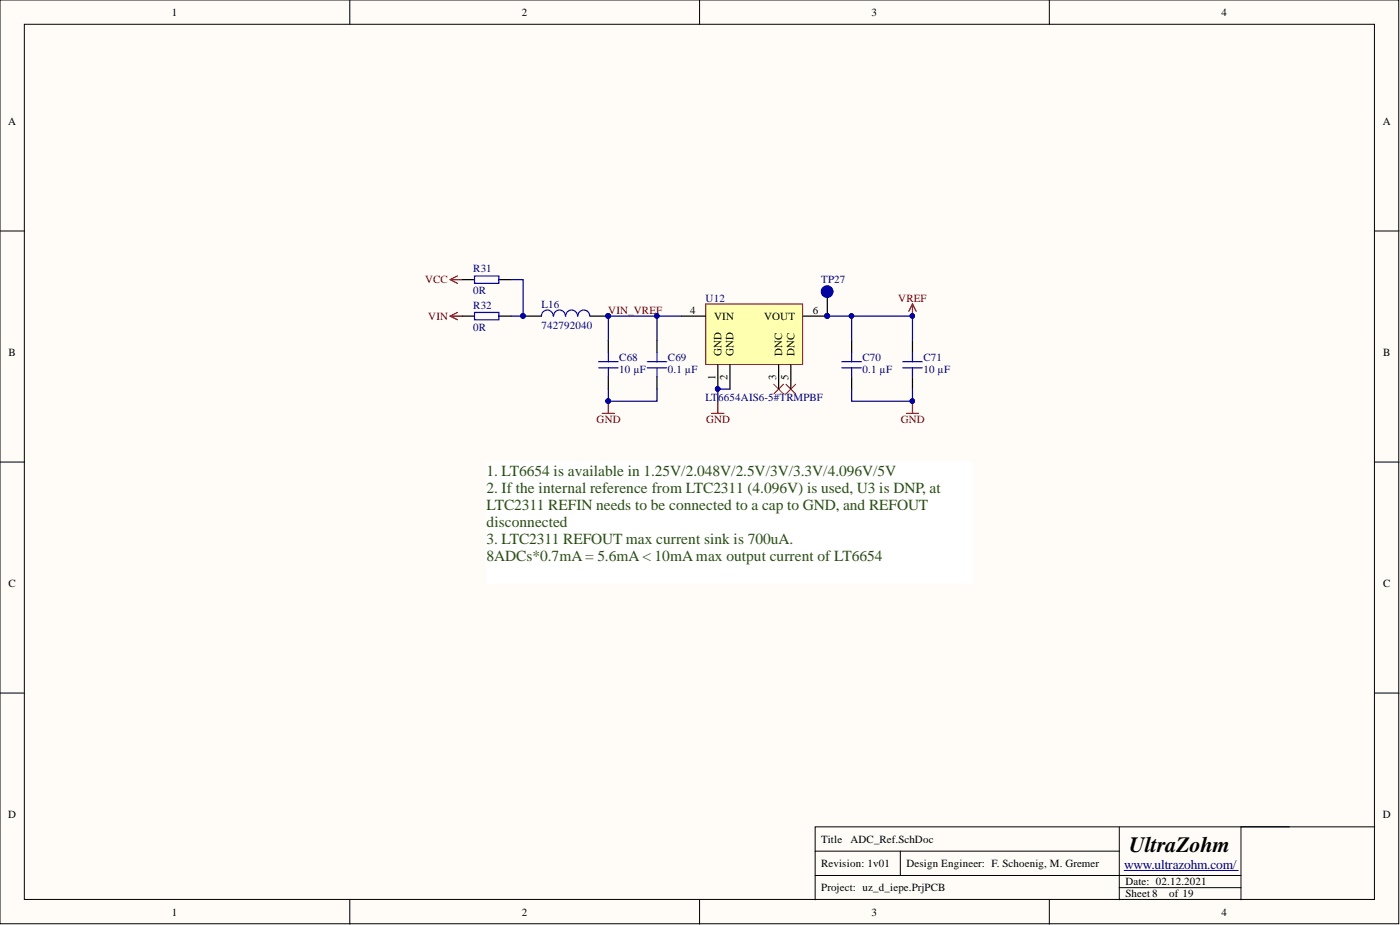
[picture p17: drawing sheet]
<svg xmlns="http://www.w3.org/2000/svg" width="292mm" height="193mm" viewBox="0 0 292 193" stroke-linecap="round" stroke-linejoin="round" font-family="sans-serif">
<defs><g id="words">
<text font-size="4.6" x="235.6" y="177.8">UltraZohm</text>
<g font-size="3.2" fill="#274e13">
<text x="101.5" y="99.3">1. LT6654 is available in 1.25V/2.048V/2.5V/3V/3.3V/4.096V/5V</text>
<text x="101.5" y="102.8">2. If the internal reference from LTC2311 (4.096V) is used, U3 is DNP, at</text>
<text x="101.5" y="106.4">LTC2311 REFIN needs to be connected to a cap to GND, and REFOUT</text>
<text x="101.5" y="109.9">disconnected</text>
<text x="101.5" y="113.5">3. LTC2311 REFOUT max current sink is 700uA.</text>
<text x="101.5" y="117">8ADCs*0.7mA = 5.6mA &lt; 10mA max output current of LT6654</text>
</g>
<text font-size="2.8" fill="#000080" x="234.6" y="181.3">www.ultrazohm.com/</text>
<g font-size="2.3">
<text x="35.9" y="3.3">1</text>
<text x="108.9" y="3.3">2</text>
<text x="181.8" y="3.3">3</text>
<text x="254.9" y="3.3">4</text>
<text x="1.7" y="26.1">A</text>
<text x="288.5" y="26.1">A</text>
<text x="144" y="65.4">4</text>
<text x="169.6" y="65.4">6</text>
<text x="149" y="66.7">VIN</text>
<text x="159.4" y="66.7">VOUT</text>
<text x="1.8" y="74.3">B</text>
<text x="150.5" y="74.3" transform="rotate(-90 150.5 74.3)">GND</text>
<text x="153.1" y="74.3" transform="rotate(-90 153.1 74.3)">GND</text>
<text x="163.2" y="74.3" transform="rotate(-90 163.2 74.3)">DNC</text>
<text x="165.8" y="74.3" transform="rotate(-90 165.8 74.3)">DNC</text>
<text x="288.6" y="74.3">B</text>
<text x="149.3" y="79.3" transform="rotate(-90 149.3 79.3)">1</text>
<text x="151.8" y="79.3" transform="rotate(-90 151.8 79.3)">2</text>
<text x="162" y="79.3" transform="rotate(-90 162 79.3)">3</text>
<text x="164.5" y="79.3" transform="rotate(-90 164.5 79.3)">5</text>
<text x="1.8" y="122.5">C</text>
<text x="288.6" y="122.5">C</text>
<text x="1.7" y="170.7">D</text>
<text x="288.5" y="170.7">D</text>
<text x="171.3" y="175.8">Title</text>
<text x="177.4" y="175.8">ADC_Ref.SchDoc</text>
<text x="171.3" y="180.9">Revision: 1v01</text>
<text x="171.3" y="185.9">Project: uz_d_iepe.PrjPCB</text>
<text x="189.1" y="180.9">Design Engineer: F. Schoenig, M. Gremer</text>
<text x="234.8" y="184.7">Date: 02.12.2021</text>
<text x="35.9" y="191">1</text>
<text x="108.9" y="191">2</text>
<text x="181.8" y="191">3</text>
<text x="234.8" y="187.2">Sheet 8</text>
<text x="243.9" y="187.2">of 19</text>
<text x="254.9" y="191">4</text>
</g>
<g font-size="2.3" fill="#800000">
<text x="88.7" y="59.1">VCC</text>
<text x="126.9" y="65.4">VIN_VREF</text>
<text x="187.4" y="62.9">VREF</text>
<text x="89.4" y="66.7">VIN</text>
<text x="124.5" y="88.3">GND</text>
<text x="147.3" y="88.3">GND</text>
<text x="187.9" y="88.3">GND</text>
</g>
<g font-size="2.3" fill="#000080">
<text x="98.7" y="56.8">R31</text>
<text x="171.3" y="59.1">TP27</text>
<text x="98.7" y="61.4">0R</text>
<text x="98.7" y="64.4">R32</text>
<text x="113" y="64.2">L16</text>
<text x="147.2" y="62.9">U12</text>
<text x="98.7" y="69">0R</text>
<text x="113" y="68.7">742792040</text>
<text x="129.2" y="75.3">C68</text>
<text x="129.2" y="77.9">10 µF</text>
<text x="139.4" y="75.3">C69</text>
<text x="139.4" y="77.9">0.1 µF</text>
<text x="180" y="75.3">C70</text>
<text x="180" y="77.9">0.1 µF</text>
<text x="192.7" y="75.3">C71</text>
<text x="192.7" y="77.9">10 µF</text>
<text x="147.2" y="83.7">LT</text>
<text x="149.9" y="83.7">6654AIS6-5#TRMPBF</text>
</g>
</g></defs>
<g fill="#fffcf8" stroke="#000" stroke-width=".21">
<path d="M0 0h291.8v192.7h-291.8z"/>
<path d="M5.1 5.1h281.7v182.5h-281.7z"/>
</g>
<g fill="none" stroke="#000" stroke-width=".21">
<path d="M73 0v5.1M146 0v5.1M218.9 0v5.1M0 48.2h5.1M286.8 48.2h5.1M0 96.4h5.1M286.8 96.4h5.1M0 144.6h5.1M286.8 144.6h5.1M170.1 177.6h63.4M187.8 177.6v5M233.5 172.5v15.2"/>
<path d="M269.1 172.5h-99v15.2M286.8 172.5h-27.9v15.2M73 187.7v5.1M146 187.7v5.1M170.1 182.6h88.8M218.9 187.7v5.1M233.5 185.2h25.4"/>
</g>
<path d="M234.6 181.6h23.8" fill="none" stroke="#000080" stroke-width=".21"/>
<g fill="none" stroke="#800000" stroke-width=".25">
<path d="M93.9 58.3l1.5 .8M93.9 58.3h2.6M95.4 57.6l-1.5 .7M93.9 65.9l1.5 .8M93.9 65.9h2.6M95.4 65.2l-1.5 .7M190.4 63.4v2.5M190.4 63.4l-.8 1.5M190.4 63.4l.7 1.5M125.7 86.2h2.5M126.9 83.7v2.5M148.5 86.2h2.5"/>
<path d="M149.8 83.7v2.5M189.1 86.2h2.6M190.4 83.7v2.5"/>
</g>
<g fill="#000080" stroke="#000080" stroke-width=".21">
<circle cx="126.9" cy="83.7" r=".47"/>
<circle cx="190.3" cy="83.7" r=".47"/>
<circle cx="190.3" cy="65.9" r=".47"/>
<circle cx="126.9" cy="65.9" r=".47"/>
<circle cx="109.1" cy="65.9" r=".47"/>
<circle cx="177.7" cy="65.9" r=".47"/>
<circle cx="137" cy="65.9" r=".47"/>
<circle cx="149.7" cy="81.1" r=".47"/>
<circle cx="172.6" cy="65.9" r=".47"/>
</g>
<path d="M101.5 96.4h101.5v25.3h-101.5z" fill="#fff" stroke="#fff" stroke-width=".21"/>
<path d="M161.4 80.2l2.1 2M163.5 80.2l-2.1 2M164 80.2l2 2M166 80.2l-2 2" fill="none" stroke="#f00" stroke-width=".21"/>
<g fill="none" stroke="#000" stroke-width=".25">
<path d="M96.5 58.3h2.5M104.1 58.3h2.5M96.5 65.9h2.5M104.1 65.9h2.5M109.2 65.9h3.8M123.1 65.9h3.8M126.9 71v2.6M126.9 78.6v2.6M137.1 71v2.6M137.1 78.6v2.6M177.7 71v2.6M177.7 78.6v2.6"/>
<path d="M190.4 71v2.6M190.4 78.6v2.6"/>
</g>
<g fill="none" stroke="#00f" stroke-width=".25">
<path d="M99 57.6h5.1v1.5h-5.1zM99 65.2h5.1v1.5h-5.1zM115.4 65.9a1.23 1.23 0 0 0-1.2-1.2 1.23 1.23 0 0 0-1.2 1.2M118 65.9a1.23 1.23 0 0 0-1.3-1.2 1.23 1.23 0 0 0-1.2 1.2M120.5 65.9a1.23 1.23 0 0 0-1.2-1.2 1.23 1.23 0 0 0-1.3 1.2M123 65.9a1.23 1.23 0 0 0-1.2-1.2 1.23 1.23 0 0 0-1.2 1.2M124.9 75.5h4.1M124.9 76.7h4.1M126.9 73.6v1.9M126.9 76.7v1.9M135 75.5h4.1M135 76.7h4.1"/>
<path d="M137.1 73.6v1.9M137.1 76.7v1.9M175.7 75.5h4M175.7 76.7h4M177.7 73.6v1.9M177.7 76.7v1.9M188.4 75.5h4M188.4 76.7h4M190.4 73.6v1.9M190.4 76.7v1.9"/>
</g>
<path d="M106.6 58.3h2.6v7.6h-2.6M137.1 65.9v5.1M142.2 65.9h-15.3v5.1M172.6 65.9h17.8v5.1M177.7 65.9v5.1M126.9 81.2v2.5h10.2v-2.5M152.3 81.2h-2.5v2.5M177.7 81.2v2.5h12.7v-2.5" fill="none" stroke="#000080" stroke-width=".25"/>
<path d="M147.2 63.4h20.3v12.6h-20.3z" fill="#ffffb0" stroke="#800000" stroke-width=".21"/>
<path d="M142.2 65.9h5M149.8 76.1v5.1M152.3 76.1v5.1M162.5 76.1v5.1M165 76.1v5.1M172.6 60.9v5h-5.1" fill="none" stroke="#000" stroke-width=".25"/>
<g fill="#000080" stroke="#000080" stroke-width=".21">
<circle cx="149.7" cy="81.1" r=".47"/>
<circle cx="172.6" cy="65.9" r=".47"/>
</g>
<circle cx="172.6" cy="60.8" r="1.23" fill="#00f" stroke="#00f" stroke-width=".21"/>
<use href="#words"/>
</svg>
